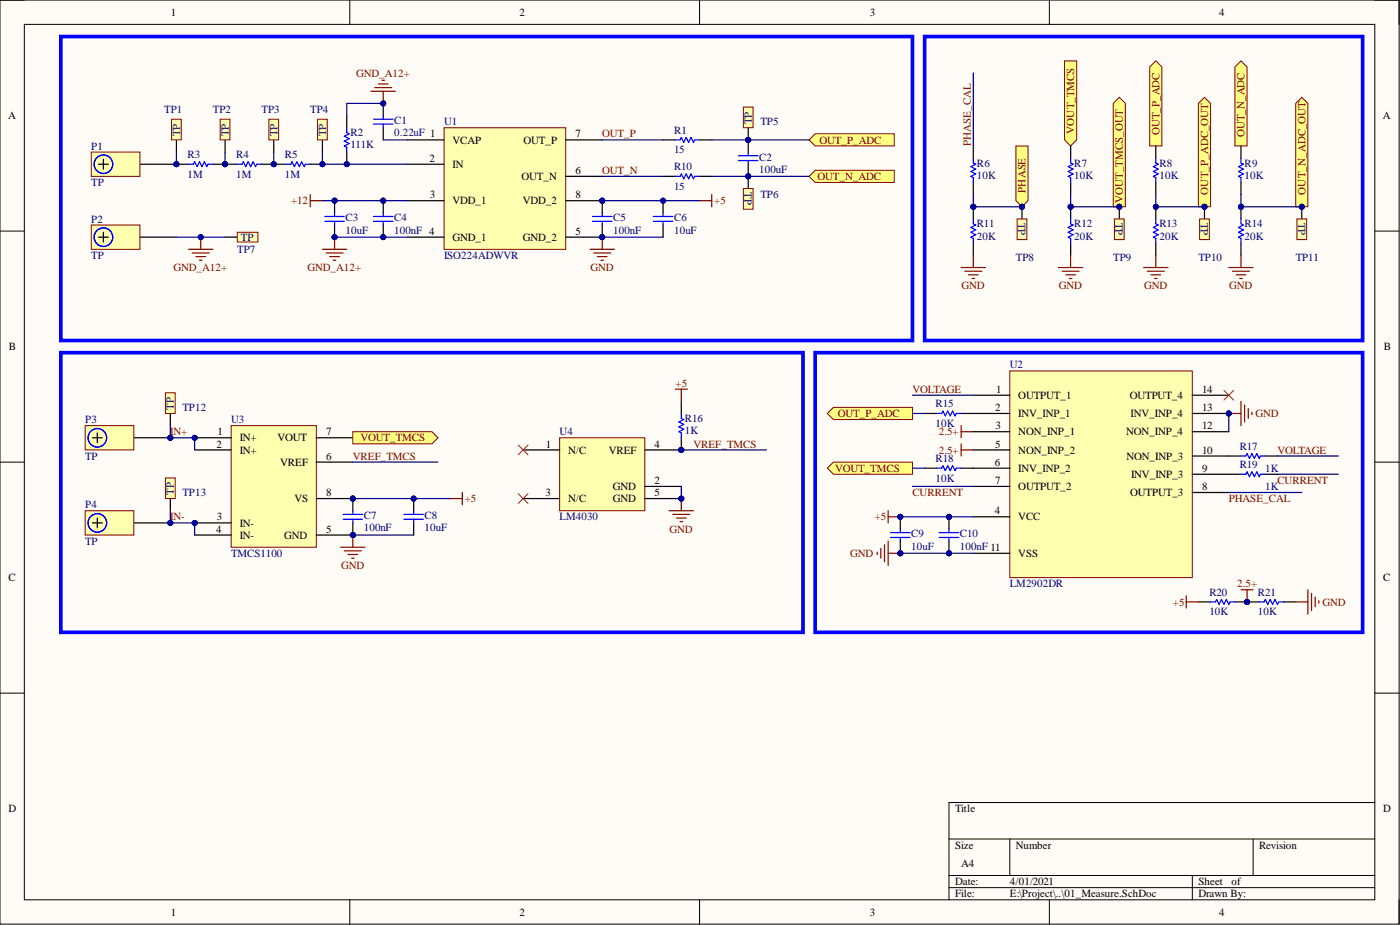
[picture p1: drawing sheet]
<svg xmlns="http://www.w3.org/2000/svg" width="292mm" height="193mm" viewBox="0 0 292 193" stroke-linecap="round" stroke-linejoin="round" font-family="sans-serif">
<defs><g id="words">
<g font-size="2.3">
<text x="35.6" y="3.3">1</text>
<text x="108.4" y="3.3">2</text>
<text x="181.5" y="3.3">3</text>
<text x="254.3" y="3.3">4</text>
<text x="1.7" y="24.9">A</text>
<text x="94.4" y="29.9">VCAP</text>
<text x="109.2" y="29.9">OUT_P</text>
<text x="120.1" y="28.7">7</text>
<text x="288.5" y="24.9">A</text>
<text x="89.6" y="33.7">2</text>
<text x="94.4" y="35">IN</text>
<text x="89.7" y="41.4">3</text>
<text x="108.8" y="37.6">OUT_N</text>
<text x="120.1" y="41.4">8</text>
<text x="120.1" y="36.3">6</text>
<text x="94.4" y="42.6">VDD_1</text>
<text x="109.1" y="42.6">VDD_2</text>
<text x="94.4" y="50.2">GND_1</text>
<text x="109.1" y="50.2">GND_2</text>
<text x="120.1" y="49">5</text>
<text x="1.9" y="73.1">B</text>
<text x="288.7" y="73.1">B</text>
<text x="207.8" y="81.9">1</text>
<text x="212.5" y="83.2">OUTPUT_1</text>
<text x="235.7" y="83.2">OUTPUT_4</text>
<text x="250.8" y="81.9">14</text>
<text x="207.6" y="85.7">2</text>
<text x="207.7" y="89.6">3</text>
<text x="212.5" y="87">INV_INP_1</text>
<text x="235.9" y="87">INV_INP_4</text>
<text x="250.8" y="85.7">13</text>
<text x="250.8" y="89.6">12</text>
<text x="45.2" y="93.4">2</text>
<text x="45.4" y="90.8">1</text>
<text x="50" y="92.1">IN+</text>
<text x="50" y="94.6">IN+</text>
<text x="57.9" y="92.1">VOUT</text>
<text x="68" y="95.9">6</text>
<text x="68" y="90.8">7</text>
<text x="113.9" y="93.4">1</text>
<text x="118.5" y="94.6">N/C</text>
<text x="127" y="94.6">VREF</text>
<text x="136.6" y="93.4">4</text>
<text x="207.6" y="93.4">5</text>
<text x="212.5" y="90.8">NON_INP_1</text>
<text x="212.5" y="94.6">NON_INP_2</text>
<text x="235" y="90.8">NON_INP_4</text>
<text x="235.1" y="95.9">NON_INP_3</text>
<text x="250.8" y="94.6">10</text>
<text x="58.5" y="97.2">VREF</text>
<text x="136.6" y="101">2</text>
<text x="207.6" y="97.2">6</text>
<text x="207.6" y="101">7</text>
<text x="212.5" y="98.4">INV_INP_2</text>
<text x="236" y="99.7">INV_INP_3</text>
<text x="250.8" y="98.4">9</text>
<text x="61.4" y="104.8">VS</text>
<text x="68" y="103.5">8</text>
<text x="113.8" y="103.5">3</text>
<text x="118.5" y="104.8">N/C</text>
<text x="127.9" y="102.2">GND</text>
<text x="127.9" y="104.8">GND</text>
<text x="136.6" y="103.5">5</text>
<text x="207.6" y="107.3">4</text>
<text x="212.5" y="102.2">OUTPUT_2</text>
<text x="235.8" y="103.5">OUTPUT_3</text>
<text x="250.8" y="102.2">8</text>
<text x="45.1" y="111.1">4</text>
<text x="45.3" y="108.6">3</text>
<text x="50" y="109.8">IN-</text>
<text x="50" y="112.4">IN-</text>
<text x="59.3" y="112.4">GND</text>
<text x="68" y="111.1">5</text>
<text x="212.5" y="108.6">VCC</text>
<text x="212.5" y="116.2">VSS</text>
<text x="1.8" y="121.3">C</text>
<text x="288.6" y="121.3">C</text>
<text x="1.8" y="169.5">D</text>
<text x="199.3" y="169.5">Title</text>
<text x="288.6" y="169.5">D</text>
<text x="199.3" y="177.1">Size</text>
<text x="212" y="177.1">Number</text>
<text x="262.7" y="177.1">Revision</text>
<text x="199.3" y="184.7">Date:</text>
<text x="200.5" y="180.9">A4</text>
<text x="210.7" y="184.7">4/01/2021</text>
<text x="250" y="184.7">Sheet</text>
<text x="257" y="184.7">of</text>
<text x="35.6" y="191">1</text>
<text x="108.4" y="191">2</text>
<text x="181.5" y="191">3</text>
<text x="199.3" y="187.2">File:</text>
<text x="210.7" y="187.2">E:\Project\..\01_Measure.SchDoc</text>
<text x="250" y="187.2">Drawn By:</text>
<text x="254.3" y="191">4</text>
</g>
<g font-size="2.3" fill="#800000">
<text x="74.3" y="16">GND_A12+</text>
<text x="125.7" y="28.7">OUT_P</text>
<text x="171" y="29.9">OUT_P_ADC</text>
<text x="224.1" y="27.9" transform="rotate(-90 224.1 27.9)">VOUT_TMCS</text>
<text x="241.9" y="28.3" transform="rotate(-90 241.9 28.3)">OUT_P_ADC</text>
<text x="259.7" y="28.7" transform="rotate(-90 259.7 28.7)">OUT_N_ADC</text>
<text x="202.6" y="30.5" transform="rotate(-90 202.6 30.5)">PHASE_CAL</text>
<text x="125.7" y="36.3">OUT_N</text>
<text x="170.6" y="37.6">OUT_N_ADC</text>
<text x="214" y="40.2" transform="rotate(-90 214 40.2)">PHASE</text>
<text x="252.1" y="40.6" transform="rotate(-90 252.1 40.6)">OUT_P_ADC_OUT</text>
<text x="272.4" y="40.6" transform="rotate(-90 272.4 40.6)">OUT_N_ADC_OUT</text>
<text x="60.8" y="42.6">+12</text>
<text x="149" y="42.6">+5</text>
<text x="234.3" y="42.4" transform="rotate(-90 234.3 42.4)">VOUT_TMCS_OUT</text>
<text x="36.2" y="56.6">GND_A12+</text>
<text x="64.1" y="56.6">GND_A12+</text>
<text x="123.2" y="56.6">GND</text>
<text x="200.6" y="60.4">GND</text>
<text x="220.9" y="60.4">GND</text>
<text x="238.7" y="60.4">GND</text>
<text x="256.5" y="60.4">GND</text>
<text x="141" y="80.7">+5</text>
<text x="190.4" y="81.9">VOLTAGE</text>
<text x="174.8" y="87">OUT_P_ADC</text>
<text x="262" y="87">GND</text>
<text x="35.5" y="90.8">IN+</text>
<text x="73.6" y="95.9">VREF_TMCS</text>
<text x="75.2" y="92.1">VOUT_TMCS</text>
<text x="144.7" y="93.4">VREF_TMCS</text>
<text x="195.9" y="90.8">2.5+</text>
<text x="195.9" y="94.6">2.5+</text>
<text x="266.5" y="94.6">VOLTAGE</text>
<text x="174.2" y="98.4">VOUT_TMCS</text>
<text x="266.5" y="101">CURRENT</text>
<text x="97" y="104.8">+5</text>
<text x="190.4" y="103.5">CURRENT</text>
<text x="256.4" y="104.8">PHASE_CAL</text>
<text x="35.5" y="108.6">IN-</text>
<text x="139.7" y="111.1">GND</text>
<text x="182.5" y="108.6">+5</text>
<text x="71.2" y="118.7">GND</text>
<text x="177.4" y="116.2">GND</text>
<text x="258.2" y="122.5">2.5+</text>
<text x="244.7" y="126.3">+5</text>
<text x="275.9" y="126.3">GND</text>
</g>
<g font-size="2.3" fill="#000080">
<text x="34.3" y="23.6">TP1</text>
<text x="44.4" y="23.6">TP2</text>
<text x="54.6" y="23.6">TP3</text>
<text x="64.7" y="23.6">TP4</text>
<text x="37.6" y="28.4" transform="rotate(-90 37.6 28.4)">TP</text>
<text x="47.7" y="28.4" transform="rotate(-90 47.7 28.4)">TP</text>
<text x="57.9" y="28.4" transform="rotate(-90 57.9 28.4)">TP</text>
<text x="68" y="28.4" transform="rotate(-90 68 28.4)">TP</text>
<text x="73.1" y="28.4">R2</text>
<text x="82.2" y="28.4">0.22uF 1</text>
<text x="82.2" y="25.9">C1</text>
<text x="92.7" y="26.1">U1</text>
<text x="140.6" y="27.9">R1</text>
<text x="156.9" y="25.9" transform="rotate(-90 156.9 25.9)">TP</text>
<text x="158.7" y="26.1">TP5</text>
<text x="19" y="31.2">P1</text>
<text x="39.1" y="33">R3</text>
<text x="49.2" y="33">R4</text>
<text x="59.4" y="33">R5</text>
<text x="73.1" y="31">111K</text>
<text x="140.6" y="32">15</text>
<text x="140.6" y="35.5">R10</text>
<text x="158.4" y="33.5">C2</text>
<text x="203.8" y="34.8">R6</text>
<text x="224.1" y="34.8">R7</text>
<text x="241.9" y="34.8">R8</text>
<text x="259.7" y="34.8">R9</text>
<text x="19" y="38.8">TP</text>
<text x="39.1" y="37">1M</text>
<text x="49.2" y="37">1M</text>
<text x="59.4" y="37">1M</text>
<text x="140.6" y="39.6">15</text>
<text x="155.4" y="40.1" transform="rotate(90 155.4 40.1)">TP</text>
<text x="158.4" y="36">100uF</text>
<text x="158.7" y="41.4">TP6</text>
<text x="203.8" y="37.3">10K</text>
<text x="224.1" y="37.3">10K</text>
<text x="241.9" y="37.3">10K</text>
<text x="259.7" y="37.3">10K</text>
<text x="19" y="46.4">P2</text>
<text x="72.1" y="46.2">C3</text>
<text x="82.2" y="46.2">C4</text>
<text x="127.9" y="46.2">C5</text>
<text x="140.6" y="46.2">C6</text>
<text x="203.8" y="47.4">R11</text>
<text x="212.5" y="46.4" transform="rotate(90 212.5 46.4)">TP</text>
<text x="224.1" y="47.4">R12</text>
<text x="232.8" y="46.4" transform="rotate(90 232.8 46.4)">TP</text>
<text x="241.9" y="47.4">R13</text>
<text x="250.5" y="46.4" transform="rotate(90 250.5 46.4)">TP</text>
<text x="259.7" y="47.4">R14</text>
<text x="270.8" y="46.4" transform="rotate(90 270.8 46.4)">TP</text>
<text x="49.5" y="52.8">TP7</text>
<text x="50.3" y="50.2">TP</text>
<text x="72.1" y="48.7">10uF</text>
<text x="82.2" y="48.7">100nF 4</text>
<text x="127.9" y="48.7">100nF</text>
<text x="140.6" y="48.7">10uF</text>
<text x="203.8" y="50">20K</text>
<text x="224.1" y="50">20K</text>
<text x="241.9" y="50">20K</text>
<text x="259.7" y="50">20K</text>
<text x="19" y="54">TP</text>
<text x="92.7" y="54">ISO224ADWVR</text>
<text x="212" y="54.5">TP8</text>
<text x="232.3" y="54.5">TP9</text>
<text x="250" y="54.5">TP10</text>
<text x="270.3" y="54.5">TP11</text>
<text x="210.7" y="76.9">U2</text>
<text x="17.8" y="88.3">P3</text>
<text x="36.3" y="85.5" transform="rotate(-90 36.3 85.5)">TP</text>
<text x="38.1" y="85.7">TP12</text>
<text x="48.2" y="88.3">U3</text>
<text x="142.9" y="88">R16</text>
<text x="195.2" y="89">10K</text>
<text x="195.2" y="85">R15</text>
<text x="17.8" y="95.9">TP</text>
<text x="116.8" y="90.8">U4</text>
<text x="142.9" y="90.6">1K</text>
<text x="258.7" y="93.9">R17</text>
<text x="195.2" y="100.5">10K</text>
<text x="195.2" y="96.4">R18</text>
<text x="258.7" y="97.7">R19</text>
<text x="264" y="98.4">1K</text>
<text x="17.8" y="106">P4</text>
<text x="36.3" y="103.2" transform="rotate(-90 36.3 103.2)">TP</text>
<text x="38.1" y="103.5">TP13</text>
<text x="264" y="102.2">1K</text>
<text x="17.8" y="113.6">TP</text>
<text x="75.9" y="110.9">100nF</text>
<text x="75.9" y="108.3">C7</text>
<text x="88.6" y="110.9">10uF</text>
<text x="88.6" y="108.3">C8</text>
<text x="116.8" y="108.6">LM4030</text>
<text x="190.1" y="112.1">C9</text>
<text x="200.3" y="112.1">C10</text>
<text x="48.2" y="116.2">TMCS1100</text>
<text x="190.1" y="114.7">10uF</text>
<text x="200.3" y="114.7">100nF 11</text>
<text x="210.7" y="122.5">LM2902DR</text>
<text x="252.3" y="124.3">R20</text>
<text x="262.5" y="124.3">R21</text>
<text x="252.3" y="128.4">10K</text>
<text x="262.5" y="128.4">10K</text>
</g>
</g></defs>
<path d="M0 0h291.9v192.8h-291.9z" fill-rule="evenodd" fill="#fffcf8"/>
<path d="M0 0h291.9v192.8h-291.9z" fill="none" stroke="#000" stroke-width=".21"/>
<path d="M5.1 5.1h281.7v182.6h-281.7z" fill-rule="evenodd" fill="#fffcf8"/>
<g fill="none" stroke="#000" stroke-width=".21">
<path d="M0 0h5.1M5.1 5.1h281.7v182.6h-281.7zM73 0v5.1M146 0v5.1M218.9 0v5.1M286.8 0h5.1v5.1M0 48.2h5.1M286.8 48.2h5.1M0 96.4h5.1M286.8 96.4h5.1M0 144.6h5.1M286.8 144.6h5.1"/>
<path d="M198 175h88.8M210.7 175v7.6M261.5 175v7.6M286.8 167.4h-88.8v20.3M73 187.7v5.1M146 187.7v5.1M198 182.6h88.8M198 185.2h88.8M218.9 187.7v5.1M248.8 182.6v5.1M291.9 187.7v5.1"/>
</g>
<circle cx="40.6" cy="91.3" r=".51" fill="#000080"/>
<circle cx="40.6" cy="91.3" r=".51" fill="none" stroke="#000080" stroke-width=".21"/>
<circle cx="40.6" cy="109.1" r=".51" fill="#000080"/>
<circle cx="40.6" cy="109.1" r=".51" fill="none" stroke="#000080" stroke-width=".21"/>
<circle cx="73.6" cy="111.6" r=".51" fill="#000080"/>
<circle cx="73.6" cy="111.6" r=".51" fill="none" stroke="#000080" stroke-width=".21"/>
<circle cx="73.6" cy="104" r=".51" fill="#000080"/>
<circle cx="73.6" cy="104" r=".51" fill="none" stroke="#000080" stroke-width=".21"/>
<path d="M48.2 88.8h17.8v25.4h-17.8z" fill-rule="evenodd" fill="#ffffb0"/>
<path d="M48.2 88.8h17.8v25.4h-17.8z" fill="none" stroke="#800000" stroke-width=".21"/>
<path d="M40.6 91.3h7.6" fill="none" stroke="#000" stroke-width=".25"/>
<circle cx="40.6" cy="91.3" r=".51" fill="#000080"/>
<circle cx="40.6" cy="91.3" r=".51" fill="none" stroke="#000080" stroke-width=".21"/>
<path d="M40.6 93.9h7.6M40.6 109.1h7.6" fill="none" stroke="#000" stroke-width=".25"/>
<circle cx="40.6" cy="109.1" r=".51" fill="#000080"/>
<circle cx="40.6" cy="109.1" r=".51" fill="none" stroke="#000080" stroke-width=".21"/>
<path d="M40.6 111.6h7.6M66 111.6h7.6" fill="none" stroke="#000" stroke-width=".25"/>
<circle cx="73.6" cy="111.6" r=".51" fill="#000080"/>
<circle cx="73.6" cy="111.6" r=".51" fill="none" stroke="#000080" stroke-width=".21"/>
<path d="M66 96.4h7.6M66 91.3h7.6M66 104h7.6" fill="none" stroke="#000" stroke-width=".25"/>
<circle cx="73.6" cy="104" r=".51" fill="#000080"/>
<circle cx="73.6" cy="104" r=".51" fill="none" stroke="#000080" stroke-width=".21"/>
<circle cx="73.6" cy="111.6" r=".51" fill="#000080"/>
<circle cx="73.6" cy="111.6" r=".51" fill="none" stroke="#000080" stroke-width=".21"/>
<circle cx="73.6" cy="104" r=".51" fill="#000080"/>
<circle cx="73.6" cy="104" r=".51" fill="none" stroke="#000080" stroke-width=".21"/>
<path d="M73.6 109.1v2.5" fill="none" stroke="#000" stroke-width=".25"/>
<circle cx="73.6" cy="111.6" r=".51" fill="#000080"/>
<circle cx="73.6" cy="111.6" r=".51" fill="none" stroke="#000080" stroke-width=".21"/>
<path d="M73.6 104v2.5" fill="none" stroke="#000" stroke-width=".25"/>
<circle cx="73.6" cy="104" r=".51" fill="#000080"/>
<circle cx="73.6" cy="104" r=".51" fill="none" stroke="#000080" stroke-width=".21"/>
<path d="M71.6 107.3h4M71.6 108.3h4M73.6 106.5v.8M73.6 108.3v.8" fill="none" stroke="#00f" stroke-width=".25"/>
<circle cx="86.3" cy="104" r=".51" fill="#000080"/>
<circle cx="86.3" cy="104" r=".51" fill="none" stroke="#000080" stroke-width=".21"/>
<path d="M86.3 104v2.5M86.3 109.1v2.5" fill="none" stroke="#000" stroke-width=".25"/>
<circle cx="86.3" cy="104" r=".51" fill="#000080"/>
<circle cx="86.3" cy="104" r=".51" fill="none" stroke="#000080" stroke-width=".21"/>
<path d="M84.3 107.3h4M84.3 108.3h4M86.3 106.5v.8M86.3 108.3v.8" fill="none" stroke="#00f" stroke-width=".25"/>
<path d="M71.1 114.2h5.1M71.8 114.9h3.6M72.6 115.7h2M73.4 116.4h.5M73.6 111.6v2.6" fill="none" stroke="#800000" stroke-width=".25"/>
<circle cx="73.6" cy="111.6" r=".51" fill="#000080"/>
<circle cx="73.6" cy="111.6" r=".51" fill="none" stroke="#000080" stroke-width=".21"/>
<path d="M73.6 90.1h16.5l1.3 1.2-1.3 1.3h-16.5z" fill-rule="evenodd" fill="#ffff80"/>
<path d="M73.6 90.1h16.5l1.3 1.2-1.3 1.3h-16.5z" fill="none" stroke="#800000" stroke-width=".21"/>
<path d="M93.9 104h2.6M96.5 102.7v2.6M139.6 106.5h5.1M140.4 107.3h3.5M141.1 108.1h2.1M141.9 108.8h.5M142.2 104v2.5" fill="none" stroke="#800000" stroke-width=".25"/>
<circle cx="142.2" cy="104" r=".51" fill="#000080"/>
<circle cx="142.2" cy="104" r=".51" fill="none" stroke="#000080" stroke-width=".21"/>
<circle cx="125.7" cy="49.5" r=".51" fill="#000080"/>
<circle cx="125.7" cy="49.5" r=".51" fill="none" stroke="#000080" stroke-width=".21"/>
<circle cx="125.7" cy="41.9" r=".51" fill="#000080"/>
<circle cx="125.7" cy="41.9" r=".51" fill="none" stroke="#000080" stroke-width=".21"/>
<path d="M92.7 26.6h25.3v25.4h-25.3z" fill-rule="evenodd" fill="#ffffb0"/>
<path d="M92.7 26.6h25.3v25.4h-25.3z" fill="none" stroke="#800000" stroke-width=".21"/>
<path d="M85 29.2h7.7M85 34.3h7.7M85 41.9h7.7M85 49.5h7.7M118 49.5h7.7" fill="none" stroke="#000" stroke-width=".25"/>
<circle cx="125.7" cy="49.5" r=".51" fill="#000080"/>
<circle cx="125.7" cy="49.5" r=".51" fill="none" stroke="#000080" stroke-width=".21"/>
<path d="M118 41.9h7.7" fill="none" stroke="#000" stroke-width=".25"/>
<circle cx="125.7" cy="41.9" r=".51" fill="#000080"/>
<circle cx="125.7" cy="41.9" r=".51" fill="none" stroke="#000080" stroke-width=".21"/>
<path d="M118 36.8h7.7M118 29.2h7.7" fill="none" stroke="#000" stroke-width=".25"/>
<path d="M146 41.9h2.5M148.5 40.6v2.5" fill="none" stroke="#800000" stroke-width=".25"/>
<circle cx="125.7" cy="49.5" r=".51" fill="#000080"/>
<circle cx="125.7" cy="49.5" r=".51" fill="none" stroke="#000080" stroke-width=".21"/>
<circle cx="125.7" cy="41.9" r=".51" fill="#000080"/>
<circle cx="125.7" cy="41.9" r=".51" fill="none" stroke="#000080" stroke-width=".21"/>
<path d="M125.7 46.9v2.6" fill="none" stroke="#000" stroke-width=".25"/>
<circle cx="125.7" cy="49.5" r=".51" fill="#000080"/>
<circle cx="125.7" cy="49.5" r=".51" fill="none" stroke="#000080" stroke-width=".21"/>
<path d="M125.7 41.9v2.5" fill="none" stroke="#000" stroke-width=".25"/>
<circle cx="125.7" cy="41.9" r=".51" fill="#000080"/>
<circle cx="125.7" cy="41.9" r=".51" fill="none" stroke="#000080" stroke-width=".21"/>
<path d="M123.6 45.2h4.1M123.6 46.2h4.1M125.7 44.4v.8M125.7 46.2v.7" fill="none" stroke="#00f" stroke-width=".25"/>
<circle cx="138.3" cy="41.9" r=".51" fill="#000080"/>
<circle cx="138.3" cy="41.9" r=".51" fill="none" stroke="#000080" stroke-width=".21"/>
<path d="M138.3 41.9v2.5M138.3 46.9v2.6" fill="none" stroke="#000" stroke-width=".25"/>
<circle cx="138.3" cy="41.9" r=".51" fill="#000080"/>
<circle cx="138.3" cy="41.9" r=".51" fill="none" stroke="#000080" stroke-width=".21"/>
<path d="M136.3 45.2h4.1M136.3 46.2h4.1M138.3 44.4v.8M138.3 46.2v.7" fill="none" stroke="#00f" stroke-width=".25"/>
<path d="M123.1 52h5.1M123.9 52.8h3.5M124.6 53.5h2.1M125.4 54.3h.5M125.7 49.5v2.5" fill="none" stroke="#800000" stroke-width=".25"/>
<circle cx="125.7" cy="49.5" r=".51" fill="#000080"/>
<circle cx="125.7" cy="49.5" r=".51" fill="none" stroke="#000080" stroke-width=".21"/>
<path d="M64.7 40.6v2.5M64.7 41.9h2.6" fill="none" stroke="#800000" stroke-width=".25"/>
<circle cx="80" cy="49.5" r=".51" fill="#000080"/>
<circle cx="80" cy="49.5" r=".51" fill="none" stroke="#000080" stroke-width=".21"/>
<circle cx="80" cy="41.9" r=".51" fill="#000080"/>
<circle cx="80" cy="41.9" r=".51" fill="none" stroke="#000080" stroke-width=".21"/>
<path d="M80 46.9v2.6" fill="none" stroke="#000" stroke-width=".25"/>
<circle cx="80" cy="49.5" r=".51" fill="#000080"/>
<circle cx="80" cy="49.5" r=".51" fill="none" stroke="#000080" stroke-width=".21"/>
<path d="M80 41.9v2.5" fill="none" stroke="#000" stroke-width=".25"/>
<circle cx="80" cy="41.9" r=".51" fill="#000080"/>
<circle cx="80" cy="41.9" r=".51" fill="none" stroke="#000080" stroke-width=".21"/>
<path d="M77.9 45.2h4.1M77.9 46.2h4.1M80 44.4v.8M80 46.2v.7" fill="none" stroke="#00f" stroke-width=".25"/>
<circle cx="69.8" cy="49.5" r=".51" fill="#000080"/>
<circle cx="69.8" cy="49.5" r=".51" fill="none" stroke="#000080" stroke-width=".21"/>
<circle cx="69.8" cy="41.9" r=".51" fill="#000080"/>
<circle cx="69.8" cy="41.9" r=".51" fill="none" stroke="#000080" stroke-width=".21"/>
<path d="M69.8 46.9v2.6" fill="none" stroke="#000" stroke-width=".25"/>
<circle cx="69.8" cy="49.5" r=".51" fill="#000080"/>
<circle cx="69.8" cy="49.5" r=".51" fill="none" stroke="#000080" stroke-width=".21"/>
<path d="M69.8 41.9v2.5" fill="none" stroke="#000" stroke-width=".25"/>
<circle cx="69.8" cy="41.9" r=".51" fill="#000080"/>
<circle cx="69.8" cy="41.9" r=".51" fill="none" stroke="#000080" stroke-width=".21"/>
<path d="M67.8 45.2h4M67.8 46.2h4M69.8 44.4v.8M69.8 46.2v.7" fill="none" stroke="#00f" stroke-width=".25"/>
<circle cx="35.5" cy="91.3" r=".51" fill="#000080"/>
<circle cx="35.5" cy="91.3" r=".51" fill="none" stroke="#000080" stroke-width=".21"/>
<circle cx="35.5" cy="109.1" r=".51" fill="#000080"/>
<circle cx="35.5" cy="109.1" r=".51" fill="none" stroke="#000080" stroke-width=".21"/>
<circle cx="80" cy="21.6" r=".51" fill="#000080"/>
<circle cx="80" cy="21.6" r=".51" fill="none" stroke="#000080" stroke-width=".21"/>
<path d="M80 21.6v2.5M80 26.6v2.6" fill="none" stroke="#000" stroke-width=".25"/>
<circle cx="80" cy="21.6" r=".51" fill="#000080"/>
<circle cx="80" cy="21.6" r=".51" fill="none" stroke="#000080" stroke-width=".21"/>
<path d="M77.9 24.9h4.1M77.9 25.9h4.1M80 24.1v.8M80 25.9v.7" fill="none" stroke="#00f" stroke-width=".25"/>
<path d="M77.4 19h5.1M78.2 18.3h3.5M78.9 17.5h2.1M79.7 16.8h.5M80 19v2.6" fill="none" stroke="#800000" stroke-width=".25"/>
<circle cx="80" cy="21.6" r=".51" fill="#000080"/>
<circle cx="80" cy="21.6" r=".51" fill="none" stroke="#000080" stroke-width=".21"/>
<circle cx="67.3" cy="34.3" r=".51" fill="#000080"/>
<circle cx="67.3" cy="34.3" r=".51" fill="none" stroke="#000080" stroke-width=".21"/>
<circle cx="57.1" cy="34.3" r=".51" fill="#000080"/>
<circle cx="57.1" cy="34.3" r=".51" fill="none" stroke="#000080" stroke-width=".21"/>
<path d="M64.7 34.3h2.6" fill="none" stroke="#000" stroke-width=".25"/>
<circle cx="67.3" cy="34.3" r=".51" fill="#000080"/>
<circle cx="67.3" cy="34.3" r=".51" fill="none" stroke="#000080" stroke-width=".21"/>
<path d="M57.1 34.3h2.6" fill="none" stroke="#000" stroke-width=".25"/>
<circle cx="57.1" cy="34.3" r=".51" fill="#000080"/>
<circle cx="57.1" cy="34.3" r=".51" fill="none" stroke="#000080" stroke-width=".21"/>
<path d="M59.7 34.3h1l.2-.6 .5 1.1 .5-1.1 .5 1.1 .6-1.1 .5 1.1 .2-.5h1" fill="none" stroke="#00f" stroke-width=".25"/>
<circle cx="57.1" cy="34.3" r=".51" fill="#000080"/>
<circle cx="57.1" cy="34.3" r=".51" fill="none" stroke="#000080" stroke-width=".21"/>
<circle cx="47" cy="34.3" r=".51" fill="#000080"/>
<circle cx="47" cy="34.3" r=".51" fill="none" stroke="#000080" stroke-width=".21"/>
<path d="M54.6 34.3h2.5" fill="none" stroke="#000" stroke-width=".25"/>
<circle cx="57.1" cy="34.3" r=".51" fill="#000080"/>
<circle cx="57.1" cy="34.3" r=".51" fill="none" stroke="#000080" stroke-width=".21"/>
<path d="M47 34.3h2.5" fill="none" stroke="#000" stroke-width=".25"/>
<circle cx="47" cy="34.3" r=".51" fill="#000080"/>
<circle cx="47" cy="34.3" r=".51" fill="none" stroke="#000080" stroke-width=".21"/>
<path d="M49.5 34.3h1l.3-.6 .5 1.1 .5-1.1 .5 1.1 .5-1.1 .5 1.1 .3-.5h1" fill="none" stroke="#00f" stroke-width=".25"/>
<circle cx="47" cy="34.3" r=".51" fill="#000080"/>
<circle cx="47" cy="34.3" r=".51" fill="none" stroke="#000080" stroke-width=".21"/>
<circle cx="36.8" cy="34.3" r=".51" fill="#000080"/>
<circle cx="36.8" cy="34.3" r=".51" fill="none" stroke="#000080" stroke-width=".21"/>
<path d="M44.4 34.3h2.6" fill="none" stroke="#000" stroke-width=".25"/>
<circle cx="47" cy="34.3" r=".51" fill="#000080"/>
<circle cx="47" cy="34.3" r=".51" fill="none" stroke="#000080" stroke-width=".21"/>
<path d="M36.8 34.3h2.5" fill="none" stroke="#000" stroke-width=".25"/>
<circle cx="36.8" cy="34.3" r=".51" fill="#000080"/>
<circle cx="36.8" cy="34.3" r=".51" fill="none" stroke="#000080" stroke-width=".21"/>
<path d="M39.3 34.3h1.1l.2-.6 .5 1.1 .5-1.1 .5 1.1 .5-1.1 .6 1.1 .2-.5h1" fill="none" stroke="#00f" stroke-width=".25"/>
<circle cx="72.3" cy="34.3" r=".51" fill="#000080"/>
<circle cx="72.3" cy="34.3" r=".51" fill="none" stroke="#000080" stroke-width=".21"/>
<path d="M72.3 24.1v2.5M72.3 31.7v2.6" fill="none" stroke="#000" stroke-width=".25"/>
<circle cx="72.3" cy="34.3" r=".51" fill="#000080"/>
<circle cx="72.3" cy="34.3" r=".51" fill="none" stroke="#000080" stroke-width=".21"/>
<path d="M72.3 26.6v1.1l.6 .2-1.1 .5 1.1 .5-1.1 .5 1.1 .5-1.1 .6 .5 .2v1" fill="none" stroke="#00f" stroke-width=".25"/>
<path d="M67.3 52h5M68 52.8h3.6M68.8 53.5h2M69.6 54.3h.5M69.8 49.5v2.5" fill="none" stroke="#800000" stroke-width=".25"/>
<circle cx="69.8" cy="49.5" r=".51" fill="#000080"/>
<circle cx="69.8" cy="49.5" r=".51" fill="none" stroke="#000080" stroke-width=".21"/>
<circle cx="142.2" cy="93.9" r=".51" fill="#000080"/>
<circle cx="142.2" cy="93.9" r=".51" fill="none" stroke="#000080" stroke-width=".21"/>
<circle cx="142.2" cy="104" r=".51" fill="#000080"/>
<circle cx="142.2" cy="104" r=".51" fill="none" stroke="#000080" stroke-width=".21"/>
<path d="M116.8 91.3h17.7v15.2h-17.7z" fill-rule="evenodd" fill="#ffffb0"/>
<path d="M116.8 91.3h17.7v15.2h-17.7z" fill="none" stroke="#800000" stroke-width=".21"/>
<path d="M109.2 93.9h7.6M134.5 93.9h7.7M109.2 104h7.6M134.5 101.5h7.7" fill="none" stroke="#000" stroke-width=".25"/>
<circle cx="142.2" cy="93.9" r=".51" fill="#000080"/>
<circle cx="142.2" cy="93.9" r=".51" fill="none" stroke="#000080" stroke-width=".21"/>
<path d="M134.5 104h7.7" fill="none" stroke="#000" stroke-width=".25"/>
<circle cx="142.2" cy="104" r=".51" fill="#000080"/>
<circle cx="142.2" cy="104" r=".51" fill="none" stroke="#000080" stroke-width=".21"/>
<path d="M108.1 92.8l2.1 2.1M110.2 92.8l-2.1 2.1M108.1 103l2.1 2M110.2 103l-2.1 2" fill="none" stroke="#f00" stroke-width=".21"/>
<circle cx="142.2" cy="93.9" r=".51" fill="#000080"/>
<circle cx="142.2" cy="93.9" r=".51" fill="none" stroke="#000080" stroke-width=".21"/>
<path d="M142.2 83.7v2.6M142.2 91.3v2.6" fill="none" stroke="#000" stroke-width=".25"/>
<circle cx="142.2" cy="93.9" r=".51" fill="#000080"/>
<circle cx="142.2" cy="93.9" r=".51" fill="none" stroke="#000080" stroke-width=".21"/>
<path d="M142.2 86.3v1l.5 .2-1.1 .5 1.1 .5-1.1 .5 1.1 .6-1.1 .5 .6 .2v1" fill="none" stroke="#00f" stroke-width=".25"/>
<path d="M140.9 81.2h2.5M142.2 81.2v2.5" fill="none" stroke="#800000" stroke-width=".25"/>
<circle cx="35.5" cy="91.3" r=".51" fill="#000080"/>
<circle cx="35.5" cy="91.3" r=".51" fill="none" stroke="#000080" stroke-width=".21"/>
<path d="M27.9 91.3h7.6" fill="none" stroke="#000" stroke-width=".25"/>
<circle cx="35.5" cy="91.3" r=".51" fill="#000080"/>
<circle cx="35.5" cy="91.3" r=".51" fill="none" stroke="#000080" stroke-width=".21"/>
<path d="M17.8 88.8h10.1v5.1h-10.1z" fill-rule="evenodd" fill="#ffffb0"/>
<path d="M17.8 88.8h10.1v5.1h-10.1z" fill="none" stroke="#800000" stroke-width=".21"/>
<circle cx="20.3" cy="91.3" r="1.94" fill="none" stroke="#00f" stroke-width=".25"/>
<path d="M19.3 91.3h2M20.3 90.3v2" fill="none" stroke="#000" stroke-width=".25"/>
<circle cx="35.5" cy="109.1" r=".51" fill="#000080"/>
<circle cx="35.5" cy="109.1" r=".51" fill="none" stroke="#000080" stroke-width=".21"/>
<path d="M27.9 109.1h7.6" fill="none" stroke="#000" stroke-width=".25"/>
<circle cx="35.5" cy="109.1" r=".51" fill="#000080"/>
<circle cx="35.5" cy="109.1" r=".51" fill="none" stroke="#000080" stroke-width=".21"/>
<path d="M17.8 106.5h10.1v5.1h-10.1z" fill-rule="evenodd" fill="#ffffb0"/>
<path d="M17.8 106.5h10.1v5.1h-10.1z" fill="none" stroke="#800000" stroke-width=".21"/>
<circle cx="20.3" cy="109.1" r="1.94" fill="none" stroke="#00f" stroke-width=".25"/>
<path d="M35.5 86.3v2.5M19.3 109.1h2M20.3 108.1v2" fill="none" stroke="#000" stroke-width=".25"/>
<path d="M34.5 81.9h2.1v4.4h-2.1z" fill-rule="evenodd" fill="#ffffb0"/>
<path d="M34.5 81.9h2.1v4.4h-2.1z" fill="none" stroke="#800000" stroke-width=".21"/>
<path d="M35.5 104v2.5" fill="none" stroke="#000" stroke-width=".25"/>
<path d="M34.5 99.7h2.1v4.3h-2.1z" fill-rule="evenodd" fill="#ffffb0"/>
<path d="M34.5 99.7h2.1v4.3h-2.1z" fill="none" stroke="#800000" stroke-width=".21"/>
<circle cx="36.8" cy="34.3" r=".51" fill="#000080"/>
<circle cx="36.8" cy="34.3" r=".51" fill="none" stroke="#000080" stroke-width=".21"/>
<path d="M29.2 34.3h7.6" fill="none" stroke="#000" stroke-width=".25"/>
<circle cx="36.8" cy="34.3" r=".51" fill="#000080"/>
<circle cx="36.8" cy="34.3" r=".51" fill="none" stroke="#000080" stroke-width=".21"/>
<path d="M19 31.7h10.2v5.1h-10.2z" fill-rule="evenodd" fill="#ffffb0"/>
<path d="M19 31.7h10.2v5.1h-10.2z" fill="none" stroke="#800000" stroke-width=".21"/>
<circle cx="21.6" cy="34.3" r="1.94" fill="none" stroke="#00f" stroke-width=".25"/>
<path d="M20.6 34.3h2M21.6 33.2v2.1M36.8 29.2v2.5" fill="none" stroke="#000" stroke-width=".25"/>
<path d="M35.8 24.9h2v4.3h-2z" fill-rule="evenodd" fill="#ffffb0"/>
<path d="M35.8 24.9h2v4.3h-2z" fill="none" stroke="#800000" stroke-width=".21"/>
<path d="M138.3 29.2h2.6M138.3 36.8h2.6M146 29.2h2.5M146 36.8h2.5" fill="none" stroke="#000" stroke-width=".25"/>
<path d="M140.9 29.2h1l.3-.5 .5 1 .5-1 .5 1 .5-1 .5 1 .2-.5h1.1M140.9 36.8h1l.3-.5 .5 1 .5-1 .5 1 .5-1 .5 1 .2-.5h1.1" fill="none" stroke="#00f" stroke-width=".25"/>
<circle cx="156.1" cy="36.8" r=".51" fill="#000080"/>
<circle cx="156.1" cy="36.8" r=".51" fill="none" stroke="#000080" stroke-width=".21"/>
<circle cx="156.1" cy="29.2" r=".51" fill="#000080"/>
<circle cx="156.1" cy="29.2" r=".51" fill="none" stroke="#000080" stroke-width=".21"/>
<path d="M156.1 34.3v2.5" fill="none" stroke="#000" stroke-width=".25"/>
<circle cx="156.1" cy="36.8" r=".51" fill="#000080"/>
<circle cx="156.1" cy="36.8" r=".51" fill="none" stroke="#000080" stroke-width=".21"/>
<path d="M156.1 29.2v2.5" fill="none" stroke="#000" stroke-width=".25"/>
<circle cx="156.1" cy="29.2" r=".51" fill="#000080"/>
<circle cx="156.1" cy="29.2" r=".51" fill="none" stroke="#000080" stroke-width=".21"/>
<path d="M154.1 32.5h4M154.1 33.5h4M156.1 31.7v.8M156.1 33.5v.8" fill="none" stroke="#00f" stroke-width=".25"/>
<path d="M168.8 29.2l1.3-1.3h16.5v2.6h-16.5z" fill-rule="evenodd" fill="#ffff80"/>
<path d="M168.8 29.2l1.3-1.3h16.5v2.6h-16.5z" fill="none" stroke="#800000" stroke-width=".21"/>
<path d="M168.8 36.8l1.3-1.3h16.5v2.6h-16.5z" fill-rule="evenodd" fill="#ffff80"/>
<path d="M168.8 36.8l1.3-1.3h16.5v2.6h-16.5z" fill="none" stroke="#800000" stroke-width=".21"/>
<circle cx="156.1" cy="29.2" r=".51" fill="#000080"/>
<circle cx="156.1" cy="29.2" r=".51" fill="none" stroke="#000080" stroke-width=".21"/>
<path d="M156.1 26.6v2.6" fill="none" stroke="#000" stroke-width=".25"/>
<circle cx="156.1" cy="29.2" r=".51" fill="#000080"/>
<circle cx="156.1" cy="29.2" r=".51" fill="none" stroke="#000080" stroke-width=".21"/>
<path d="M155.1 22.3h2v4.3h-2z" fill-rule="evenodd" fill="#ffffb0"/>
<path d="M155.1 22.3h2v4.3h-2z" fill="none" stroke="#800000" stroke-width=".21"/>
<circle cx="156.1" cy="36.8" r=".51" fill="#000080"/>
<circle cx="156.1" cy="36.8" r=".51" fill="none" stroke="#000080" stroke-width=".21"/>
<path d="M156.1 36.8v2.5" fill="none" stroke="#000" stroke-width=".25"/>
<circle cx="156.1" cy="36.8" r=".51" fill="#000080"/>
<circle cx="156.1" cy="36.8" r=".51" fill="none" stroke="#000080" stroke-width=".21"/>
<path d="M155.1 39.3h2v4.3h-2z" fill-rule="evenodd" fill="#ffffb0"/>
<path d="M155.1 39.3h2v4.3h-2z" fill="none" stroke="#800000" stroke-width=".21"/>
<path d="M47 29.2v2.5" fill="none" stroke="#000" stroke-width=".25"/>
<path d="M45.9 24.9h2.1v4.3h-2.1z" fill-rule="evenodd" fill="#ffffb0"/>
<path d="M45.9 24.9h2.1v4.3h-2.1z" fill="none" stroke="#800000" stroke-width=".21"/>
<path d="M57.1 29.2v2.5" fill="none" stroke="#000" stroke-width=".25"/>
<path d="M56.1 24.9h2v4.3h-2z" fill-rule="evenodd" fill="#ffffb0"/>
<path d="M56.1 24.9h2v4.3h-2z" fill="none" stroke="#800000" stroke-width=".21"/>
<path d="M67.3 29.2v2.5" fill="none" stroke="#000" stroke-width=".25"/>
<path d="M66.3 24.9h2v4.3h-2z" fill-rule="evenodd" fill="#ffffb0"/>
<path d="M66.3 24.9h2v4.3h-2z" fill="none" stroke="#800000" stroke-width=".21"/>
<path d="M12.7 7.6h177.7v63.4h-177.7zM12.7 73.6h154.8v58.3h-154.8z" fill="none" stroke="#00f" stroke-width=".76"/>
<path d="M222.1 12.7h2.6v16.5l-1.3 1.3-1.3-1.3z" fill-rule="evenodd" fill="#ffff80"/>
<path d="M222.1 12.7h2.6v16.5l-1.3 1.3-1.3-1.3z" fill="none" stroke="#800000" stroke-width=".21"/>
<path d="M239.9 14l1.2-1.3 1.3 1.3v16.5h-2.5z" fill-rule="evenodd" fill="#ffff80"/>
<path d="M239.9 14l1.2-1.3 1.3 1.3v16.5h-2.5z" fill="none" stroke="#800000" stroke-width=".21"/>
<path d="M257.6 14l1.3-1.3 1.3 1.3v16.5h-2.6z" fill-rule="evenodd" fill="#ffff80"/>
<path d="M257.6 14l1.3-1.3 1.3 1.3v16.5h-2.6z" fill="none" stroke="#800000" stroke-width=".21"/>
<path d="M223.4 30.5v2.5M223.4 38.1v2.5" fill="none" stroke="#000" stroke-width=".25"/>
<path d="M223.4 33v1l.5 .3-1 .5 1 .5-1 .5 1 .5-1 .5 .5 .2v1.1" fill="none" stroke="#00f" stroke-width=".25"/>
<circle cx="223.4" cy="43.1" r=".51" fill="#000080"/>
<circle cx="223.4" cy="43.1" r=".51" fill="none" stroke="#000080" stroke-width=".21"/>
<path d="M223.4 43.1v2.6" fill="none" stroke="#000" stroke-width=".25"/>
<circle cx="223.4" cy="43.1" r=".51" fill="#000080"/>
<circle cx="223.4" cy="43.1" r=".51" fill="none" stroke="#000080" stroke-width=".21"/>
<path d="M241.1 30.5v2.5M241.1 38.1v2.5M223.4 50.7v2.6" fill="none" stroke="#000" stroke-width=".25"/>
<path d="M241.1 33v1l.6 .3-1.1 .5 1.1 .5-1.1 .5 1.1 .5-1.1 .5 .5 .2v1.1M223.4 45.7v1l.5 .2-1 .5 1 .6-1 .5 1 .5-1 .5 .5 .2v1" fill="none" stroke="#00f" stroke-width=".25"/>
<circle cx="241.2" cy="43.1" r=".51" fill="#000080"/>
<circle cx="241.2" cy="43.1" r=".51" fill="none" stroke="#000080" stroke-width=".21"/>
<path d="M241.1 43.1v2.6" fill="none" stroke="#000" stroke-width=".25"/>
<circle cx="241.2" cy="43.1" r=".51" fill="#000080"/>
<circle cx="241.2" cy="43.1" r=".51" fill="none" stroke="#000080" stroke-width=".21"/>
<path d="M258.9 30.5v2.5M258.9 38.1v2.5M241.1 50.7v2.6" fill="none" stroke="#000" stroke-width=".25"/>
<path d="M258.9 33v1l.5 .3-1 .5 1 .5-1 .5 1 .5-1 .5 .5 .2v1.1M241.1 45.7v1l.6 .2-1.1 .5 1.1 .6-1.1 .5 1.1 .5-1.1 .5 .5 .2v1" fill="none" stroke="#00f" stroke-width=".25"/>
<circle cx="258.9" cy="43.1" r=".51" fill="#000080"/>
<circle cx="258.9" cy="43.1" r=".51" fill="none" stroke="#000080" stroke-width=".21"/>
<path d="M258.9 43.1v2.6" fill="none" stroke="#000" stroke-width=".25"/>
<circle cx="258.9" cy="43.1" r=".51" fill="#000080"/>
<circle cx="258.9" cy="43.1" r=".51" fill="none" stroke="#000080" stroke-width=".21"/>
<path d="M258.9 50.7v2.6" fill="none" stroke="#000" stroke-width=".25"/>
<path d="M258.9 45.7v1l.5 .2-1 .5 1 .6-1 .5 1 .5-1 .5 .5 .2v1" fill="none" stroke="#00f" stroke-width=".25"/>
<g fill="none" stroke="#800000" stroke-width=".25">
<path d="M220.8 55.8h5.1M221.6 56.6h3.6M222.4 57.3h2M223.1 58.1h.5M223.4 53.3v2.5M238.6 55.8h5.1M239.4 56.6h3.5M240.1 57.3h2.1M240.9 58.1h.5M241.1 53.3v2.5M256.4 55.8h5.1M257.1 56.6h3.6"/>
<path d="M257.9 57.3h2M258.7 58.1h.5M258.9 53.3v2.5"/>
</g>
<path d="M232.3 21.6l1.2-1.3 1.3 1.3v21.5h-2.5z" fill-rule="evenodd" fill="#ffff80"/>
<path d="M232.3 21.6l1.2-1.3 1.3 1.3v21.5h-2.5z" fill="none" stroke="#800000" stroke-width=".21"/>
<circle cx="233.5" cy="43.1" r=".51" fill="#000080"/>
<circle cx="233.5" cy="43.1" r=".51" fill="none" stroke="#000080" stroke-width=".21"/>
<path d="M250 21.6l1.3-1.3 1.3 1.3v21.5h-2.6z" fill-rule="evenodd" fill="#ffff80"/>
<path d="M250 21.6l1.3-1.3 1.3 1.3v21.5h-2.6z" fill="none" stroke="#800000" stroke-width=".21"/>
<circle cx="251.3" cy="43.1" r=".51" fill="#000080"/>
<circle cx="251.3" cy="43.1" r=".51" fill="none" stroke="#000080" stroke-width=".21"/>
<path d="M270.3 21.6l1.3-1.3 1.3 1.3v21.5h-2.6z" fill-rule="evenodd" fill="#ffff80"/>
<path d="M270.3 21.6l1.3-1.3 1.3 1.3v21.5h-2.6z" fill="none" stroke="#800000" stroke-width=".21"/>
<circle cx="271.6" cy="43.1" r=".51" fill="#000080"/>
<circle cx="271.6" cy="43.1" r=".51" fill="none" stroke="#000080" stroke-width=".21"/>
<path d="M192.9 7.6h91.4v63.4h-91.4z" fill="none" stroke="#00f" stroke-width=".76"/>
<path d="M29.2 49.5h7.6" fill="none" stroke="#000" stroke-width=".25"/>
<path d="M19 46.9h10.2v5.1h-10.2z" fill-rule="evenodd" fill="#ffffb0"/>
<path d="M19 46.9h10.2v5.1h-10.2z" fill="none" stroke="#800000" stroke-width=".21"/>
<circle cx="21.6" cy="49.5" r="1.94" fill="none" stroke="#00f" stroke-width=".25"/>
<path d="M20.6 49.5h2M21.6 48.5v2" fill="none" stroke="#000" stroke-width=".25"/>
<path d="M39.3 52h5.1M40.1 52.8h3.6M40.9 53.5h2M41.6 54.3h.5M41.9 49.5v2.5" fill="none" stroke="#800000" stroke-width=".25"/>
<circle cx="41.9" cy="49.5" r=".51" fill="#000080"/>
<circle cx="41.9" cy="49.5" r=".51" fill="none" stroke="#000080" stroke-width=".21"/>
<path d="M47 49.5h2.5" fill="none" stroke="#000" stroke-width=".25"/>
<path d="M49.5 48.5h4.3v2h-4.3z" fill-rule="evenodd" fill="#ffffb0"/>
<path d="M49.5 48.5h4.3v2h-4.3z" fill="none" stroke="#800000" stroke-width=".21"/>
<path d="M172.6 86.3l1.3-1.3h16.5v2.5h-16.5z" fill-rule="evenodd" fill="#ffff80"/>
<path d="M172.6 86.3l1.3-1.3h16.5v2.5h-16.5z" fill="none" stroke="#800000" stroke-width=".21"/>
<path d="M172.6 97.7l1.3-1.3h16.5v2.5h-16.5z" fill-rule="evenodd" fill="#ffff80"/>
<path d="M172.6 97.7l1.3-1.3h16.5v2.5h-16.5z" fill="none" stroke="#800000" stroke-width=".21"/>
<path d="M200.5 88.8v2.5M200.5 92.6v2.5M200.5 90.1h2.6M200.5 93.9h2.6" fill="none" stroke="#800000" stroke-width=".25"/>
<path d="M192.9 86.3h2.6M192.9 97.7h2.6M200.5 86.3h2.6M200.5 97.7h2.6" fill="none" stroke="#000" stroke-width=".25"/>
<path d="M195.5 86.3h1l.2-.6 .5 1.1 .5-1.1 .6 1.1 .5-1.1 .5 1.1 .2-.5h1M195.5 97.7h1l.2-.5 .5 1 .5-1 .6 1 .5-1 .5 1 .2-.5h1" fill="none" stroke="#00f" stroke-width=".25"/>
<circle cx="256.4" cy="86.3" r=".51" fill="#000080"/>
<circle cx="256.4" cy="86.3" r=".51" fill="none" stroke="#000080" stroke-width=".21"/>
<path d="M210.7 77.4h38.1v43.1h-38.1z" fill-rule="evenodd" fill="#ffffb0"/>
<path d="M210.7 77.4h38.1v43.1h-38.1z" fill="none" stroke="#800000" stroke-width=".21"/>
<g fill="none" stroke="#000" stroke-width=".25">
<path d="M203.1 82.5h7.6M203.1 86.3h7.6M203.1 90.1h7.6M203.1 97.7h7.6M203.1 93.9h7.6M248.8 82.5h7.6M248.8 86.3h7.6M248.8 98.9h7.6M248.8 95.1h7.6M203.1 107.8h7.6M203.1 101.5h7.6M203.1 115.4h7.6"/>
<path d="M248.8 102.7h7.6"/>
</g>
<circle cx="256.4" cy="86.3" r=".51" fill="#000080"/>
<circle cx="256.4" cy="86.3" r=".51" fill="none" stroke="#000080" stroke-width=".21"/>
<path d="M248.8 90.1h7.6M256.4 98.9h2.5M256.4 95.1h2.5M264 98.9h2.5M264 95.1h2.5" fill="none" stroke="#000" stroke-width=".25"/>
<path d="M258.9 98.9h1l.3-.5 .5 1 .5-1 .5 1 .5-1 .5 1 .3-.5h1M258.9 95.1h1l.3-.5 .5 1 .5-1 .5 1 .5-1 .5 1 .3-.5h1" fill="none" stroke="#00f" stroke-width=".25"/>
<path d="M185.3 106.5v2.6M185.3 107.8h2.5" fill="none" stroke="#800000" stroke-width=".25"/>
<circle cx="187.8" cy="107.8" r=".51" fill="#000080"/>
<circle cx="187.8" cy="107.8" r=".51" fill="none" stroke="#000080" stroke-width=".21"/>
<circle cx="198" cy="107.8" r=".51" fill="#000080"/>
<circle cx="198" cy="107.8" r=".51" fill="none" stroke="#000080" stroke-width=".21"/>
<circle cx="198" cy="115.4" r=".51" fill="#000080"/>
<circle cx="198" cy="115.4" r=".51" fill="none" stroke="#000080" stroke-width=".21"/>
<path d="M198 107.8v2.6" fill="none" stroke="#000" stroke-width=".25"/>
<circle cx="198" cy="107.8" r=".51" fill="#000080"/>
<circle cx="198" cy="107.8" r=".51" fill="none" stroke="#000080" stroke-width=".21"/>
<path d="M198 112.9v2.5" fill="none" stroke="#000" stroke-width=".25"/>
<circle cx="198" cy="115.4" r=".51" fill="#000080"/>
<circle cx="198" cy="115.4" r=".51" fill="none" stroke="#000080" stroke-width=".21"/>
<path d="M196 112.1h4M196 111.1h4M198 110.4v.7M198 112.1v.8" fill="none" stroke="#00f" stroke-width=".25"/>
<path d="M183 115.2v.5M183.8 114.4v2M184.5 113.6v3.6M185.3 112.9v5.1M185.3 115.4h2.5" fill="none" stroke="#800000" stroke-width=".25"/>
<circle cx="187.8" cy="115.4" r=".51" fill="#000080"/>
<circle cx="187.8" cy="115.4" r=".51" fill="none" stroke="#000080" stroke-width=".21"/>
<circle cx="187.8" cy="115.4" r=".51" fill="#000080"/>
<circle cx="187.8" cy="115.4" r=".51" fill="none" stroke="#000080" stroke-width=".21"/>
<circle cx="187.8" cy="107.8" r=".51" fill="#000080"/>
<circle cx="187.8" cy="107.8" r=".51" fill="none" stroke="#000080" stroke-width=".21"/>
<path d="M187.8 112.9v2.5" fill="none" stroke="#000" stroke-width=".25"/>
<circle cx="187.8" cy="115.4" r=".51" fill="#000080"/>
<circle cx="187.8" cy="115.4" r=".51" fill="none" stroke="#000080" stroke-width=".21"/>
<path d="M187.8 107.8v2.6" fill="none" stroke="#000" stroke-width=".25"/>
<circle cx="187.8" cy="107.8" r=".51" fill="#000080"/>
<circle cx="187.8" cy="107.8" r=".51" fill="none" stroke="#000080" stroke-width=".21"/>
<path d="M203.1 33v1l.5 .3-1 .5 1 .5-1 .5 1 .5-1 .5 .5 .2v1.1M185.8 111.1h4.1M185.8 112.1h4.1M187.8 110.4v.7M187.8 112.1v.8" fill="none" stroke="#00f" stroke-width=".25"/>
<path d="M203.1 30.5v2.5M203.1 38.1v2.5" fill="none" stroke="#000" stroke-width=".25"/>
<circle cx="203.1" cy="43.1" r=".51" fill="#000080"/>
<circle cx="203.1" cy="43.1" r=".51" fill="none" stroke="#000080" stroke-width=".21"/>
<path d="M203.1 43.1v2.6" fill="none" stroke="#000" stroke-width=".25"/>
<circle cx="203.1" cy="43.1" r=".51" fill="#000080"/>
<circle cx="203.1" cy="43.1" r=".51" fill="none" stroke="#000080" stroke-width=".21"/>
<path d="M203.1 50.7v2.6" fill="none" stroke="#000" stroke-width=".25"/>
<path d="M203.1 45.7v1l.5 .2-1 .5 1 .6-1 .5 1 .5-1 .5 .5 .2v1" fill="none" stroke="#00f" stroke-width=".25"/>
<path d="M200.5 55.8h5.1M201.3 56.6h3.6M202.1 57.3h2M202.8 58.1h.5M203.1 53.3v2.5" fill="none" stroke="#800000" stroke-width=".25"/>
<path d="M212 30.5h2.5v11.4l-1.3 1.2-1.2-1.2z" fill-rule="evenodd" fill="#ffff80"/>
<path d="M212 30.5h2.5v11.4l-1.3 1.2-1.2-1.2z" fill="none" stroke="#800000" stroke-width=".21"/>
<circle cx="213.2" cy="43.1" r=".51" fill="#000080"/>
<circle cx="213.2" cy="43.1" r=".51" fill="none" stroke="#000080" stroke-width=".21"/>
<circle cx="213.2" cy="43.1" r=".51" fill="#000080"/>
<circle cx="213.2" cy="43.1" r=".51" fill="none" stroke="#000080" stroke-width=".21"/>
<path d="M213.2 43.1v2.6" fill="none" stroke="#000" stroke-width=".25"/>
<circle cx="213.2" cy="43.1" r=".51" fill="#000080"/>
<circle cx="213.2" cy="43.1" r=".51" fill="none" stroke="#000080" stroke-width=".21"/>
<path d="M212.2 45.7h2v4.3h-2z" fill-rule="evenodd" fill="#ffffb0"/>
<path d="M212.2 45.7h2v4.3h-2z" fill="none" stroke="#800000" stroke-width=".21"/>
<circle cx="233.5" cy="43.1" r=".51" fill="#000080"/>
<circle cx="233.5" cy="43.1" r=".51" fill="none" stroke="#000080" stroke-width=".21"/>
<path d="M233.5 43.1v2.6" fill="none" stroke="#000" stroke-width=".25"/>
<circle cx="233.5" cy="43.1" r=".51" fill="#000080"/>
<circle cx="233.5" cy="43.1" r=".51" fill="none" stroke="#000080" stroke-width=".21"/>
<path d="M232.5 45.7h2v4.3h-2z" fill-rule="evenodd" fill="#ffffb0"/>
<path d="M232.5 45.7h2v4.3h-2z" fill="none" stroke="#800000" stroke-width=".21"/>
<circle cx="251.3" cy="43.1" r=".51" fill="#000080"/>
<circle cx="251.3" cy="43.1" r=".51" fill="none" stroke="#000080" stroke-width=".21"/>
<path d="M251.3 43.1v2.6" fill="none" stroke="#000" stroke-width=".25"/>
<circle cx="251.3" cy="43.1" r=".51" fill="#000080"/>
<circle cx="251.3" cy="43.1" r=".51" fill="none" stroke="#000080" stroke-width=".21"/>
<path d="M250.3 45.7h2v4.3h-2z" fill-rule="evenodd" fill="#ffffb0"/>
<path d="M250.3 45.7h2v4.3h-2z" fill="none" stroke="#800000" stroke-width=".21"/>
<circle cx="271.6" cy="43.1" r=".51" fill="#000080"/>
<circle cx="271.6" cy="43.1" r=".51" fill="none" stroke="#000080" stroke-width=".21"/>
<path d="M271.6 43.1v2.6" fill="none" stroke="#000" stroke-width=".25"/>
<circle cx="271.6" cy="43.1" r=".51" fill="#000080"/>
<circle cx="271.6" cy="43.1" r=".51" fill="none" stroke="#000080" stroke-width=".21"/>
<path d="M270.6 45.7h2v4.3h-2z" fill-rule="evenodd" fill="#ffffb0"/>
<path d="M270.6 45.7h2v4.3h-2z" fill="none" stroke="#800000" stroke-width=".21"/>
<path d="M256.4 86.3h2.5M258.9 83.7v5.1M259.7 84.5v3.5M260.4 85.2v2.1M261.2 86v.5" fill="none" stroke="#800000" stroke-width=".25"/>
<circle cx="256.4" cy="86.3" r=".51" fill="#000080"/>
<circle cx="256.4" cy="86.3" r=".51" fill="none" stroke="#000080" stroke-width=".21"/>
<path d="M255.4 81.4l2 2.1M257.4 81.4l-2 2.1" fill="none" stroke="#f00" stroke-width=".21"/>
<path d="M170.1 73.6h114.2v58.3h-114.2z" fill="none" stroke="#00f" stroke-width=".76"/>
<path d="M258.9 123h2.6M260.2 123v2.6" fill="none" stroke="#800000" stroke-width=".25"/>
<circle cx="260.2" cy="125.6" r=".51" fill="#000080"/>
<circle cx="260.2" cy="125.6" r=".51" fill="none" stroke="#000080" stroke-width=".21"/>
<circle cx="260.2" cy="125.6" r=".51" fill="#000080"/>
<circle cx="260.2" cy="125.6" r=".51" fill="none" stroke="#000080" stroke-width=".21"/>
<path d="M250 125.6h2.6M257.6 125.6h2.6" fill="none" stroke="#000" stroke-width=".25"/>
<circle cx="260.2" cy="125.6" r=".51" fill="#000080"/>
<circle cx="260.2" cy="125.6" r=".51" fill="none" stroke="#000080" stroke-width=".21"/>
<path d="M252.6 125.6h1l.2-.5 .5 1 .6-1 .5 1 .5-1 .5 1 .2-.5h1" fill="none" stroke="#00f" stroke-width=".25"/>
<circle cx="260.2" cy="125.6" r=".51" fill="#000080"/>
<circle cx="260.2" cy="125.6" r=".51" fill="none" stroke="#000080" stroke-width=".21"/>
<path d="M260.2 125.6h2.5" fill="none" stroke="#000" stroke-width=".25"/>
<circle cx="260.2" cy="125.6" r=".51" fill="#000080"/>
<circle cx="260.2" cy="125.6" r=".51" fill="none" stroke="#000080" stroke-width=".21"/>
<path d="M267.8 125.6h2.5" fill="none" stroke="#000" stroke-width=".25"/>
<path d="M262.7 125.6h1l.3-.5 .5 1 .5-1 .5 1 .5-1 .5 1 .3-.5h1" fill="none" stroke="#00f" stroke-width=".25"/>
<path d="M247.5 124.3v2.5M247.5 125.6h2.5M270.3 125.6h2.6M272.9 123v5.1M273.6 123.8v3.5M274.4 124.6v2M275.2 125.3v.5" fill="none" stroke="#800000" stroke-width=".25"/>
<path d="M256.4 86.3v3.8" fill="none" stroke="#000080" stroke-width=".25"/>
<circle cx="256.4" cy="86.3" r=".51" fill="#000080"/>
<circle cx="256.4" cy="86.3" r=".51" fill="none" stroke="#000080" stroke-width=".21"/>
<path d="M35.5 106.5v2.6h5.1v2.5" fill="none" stroke="#000080" stroke-width=".25"/>
<circle cx="40.6" cy="109.1" r=".51" fill="#000080"/>
<circle cx="40.6" cy="109.1" r=".51" fill="none" stroke="#000080" stroke-width=".21"/>
<circle cx="35.5" cy="109.1" r=".51" fill="#000080"/>
<circle cx="35.5" cy="109.1" r=".51" fill="none" stroke="#000080" stroke-width=".21"/>
<path d="M35.5 91.3h5.1v2.6" fill="none" stroke="#000080" stroke-width=".25"/>
<circle cx="40.6" cy="91.3" r=".51" fill="#000080"/>
<circle cx="40.6" cy="91.3" r=".51" fill="none" stroke="#000080" stroke-width=".21"/>
<circle cx="35.5" cy="91.3" r=".51" fill="#000080"/>
<circle cx="35.5" cy="91.3" r=".51" fill="none" stroke="#000080" stroke-width=".21"/>
<path d="M36.8 49.5h5.1" fill="none" stroke="#000080" stroke-width=".25"/>
<circle cx="41.9" cy="49.5" r=".51" fill="#000080"/>
<circle cx="41.9" cy="49.5" r=".51" fill="none" stroke="#000080" stroke-width=".21"/>
<path d="M41.9 49.5h5.1" fill="none" stroke="#000080" stroke-width=".25"/>
<circle cx="41.9" cy="49.5" r=".51" fill="#000080"/>
<circle cx="41.9" cy="49.5" r=".51" fill="none" stroke="#000080" stroke-width=".21"/>
<path d="M67.3 41.9h2.5" fill="none" stroke="#000080" stroke-width=".25"/>
<circle cx="69.8" cy="41.9" r=".51" fill="#000080"/>
<circle cx="69.8" cy="41.9" r=".51" fill="none" stroke="#000080" stroke-width=".21"/>
<path d="M67.3 34.3h17.7" fill="none" stroke="#000080" stroke-width=".25"/>
<circle cx="72.3" cy="34.3" r=".51" fill="#000080"/>
<circle cx="72.3" cy="34.3" r=".51" fill="none" stroke="#000080" stroke-width=".21"/>
<circle cx="67.3" cy="34.3" r=".51" fill="#000080"/>
<circle cx="67.3" cy="34.3" r=".51" fill="none" stroke="#000080" stroke-width=".21"/>
<path d="M69.8 49.5h10.2" fill="none" stroke="#000080" stroke-width=".25"/>
<circle cx="80" cy="49.5" r=".51" fill="#000080"/>
<circle cx="80" cy="49.5" r=".51" fill="none" stroke="#000080" stroke-width=".21"/>
<circle cx="69.8" cy="49.5" r=".51" fill="#000080"/>
<circle cx="69.8" cy="49.5" r=".51" fill="none" stroke="#000080" stroke-width=".21"/>
<path d="M69.8 41.9h10.2" fill="none" stroke="#000080" stroke-width=".25"/>
<circle cx="69.8" cy="41.9" r=".51" fill="#000080"/>
<circle cx="69.8" cy="41.9" r=".51" fill="none" stroke="#000080" stroke-width=".21"/>
<circle cx="80" cy="41.9" r=".51" fill="#000080"/>
<circle cx="80" cy="41.9" r=".51" fill="none" stroke="#000080" stroke-width=".21"/>
<path d="M80 21.6h-7.7v2.5" fill="none" stroke="#000080" stroke-width=".25"/>
<circle cx="80" cy="21.6" r=".51" fill="#000080"/>
<circle cx="80" cy="21.6" r=".51" fill="none" stroke="#000080" stroke-width=".21"/>
<path d="M73.6 111.6h12.7" fill="none" stroke="#000080" stroke-width=".25"/>
<circle cx="73.6" cy="111.6" r=".51" fill="#000080"/>
<circle cx="73.6" cy="111.6" r=".51" fill="none" stroke="#000080" stroke-width=".21"/>
<path d="M73.6 104h20.3" fill="none" stroke="#000080" stroke-width=".25"/>
<circle cx="73.6" cy="104" r=".51" fill="#000080"/>
<circle cx="73.6" cy="104" r=".51" fill="none" stroke="#000080" stroke-width=".21"/>
<circle cx="86.3" cy="104" r=".51" fill="#000080"/>
<circle cx="86.3" cy="104" r=".51" fill="none" stroke="#000080" stroke-width=".21"/>
<path d="M80 49.5h5M73.6 96.4h17.8" fill="none" stroke="#000080" stroke-width=".25"/>
<circle cx="80" cy="49.5" r=".51" fill="#000080"/>
<circle cx="80" cy="49.5" r=".51" fill="none" stroke="#000080" stroke-width=".21"/>
<path d="M80 41.9h5" fill="none" stroke="#000080" stroke-width=".25"/>
<circle cx="80" cy="41.9" r=".51" fill="#000080"/>
<circle cx="80" cy="41.9" r=".51" fill="none" stroke="#000080" stroke-width=".21"/>
<path d="M80 29.2h5M125.7 49.5h12.6" fill="none" stroke="#000080" stroke-width=".25"/>
<circle cx="125.7" cy="49.5" r=".51" fill="#000080"/>
<circle cx="125.7" cy="49.5" r=".51" fill="none" stroke="#000080" stroke-width=".21"/>
<path d="M125.7 41.9h20.3" fill="none" stroke="#000080" stroke-width=".25"/>
<circle cx="125.7" cy="41.9" r=".51" fill="#000080"/>
<circle cx="125.7" cy="41.9" r=".51" fill="none" stroke="#000080" stroke-width=".21"/>
<circle cx="138.3" cy="41.9" r=".51" fill="#000080"/>
<circle cx="138.3" cy="41.9" r=".51" fill="none" stroke="#000080" stroke-width=".21"/>
<path d="M125.7 36.8h12.6M125.7 29.2h12.6M142.2 93.9h17.7" fill="none" stroke="#000080" stroke-width=".25"/>
<circle cx="142.2" cy="93.9" r=".51" fill="#000080"/>
<circle cx="142.2" cy="93.9" r=".51" fill="none" stroke="#000080" stroke-width=".21"/>
<path d="M148.5 36.8h7.6" fill="none" stroke="#000080" stroke-width=".25"/>
<circle cx="156.1" cy="36.8" r=".51" fill="#000080"/>
<circle cx="156.1" cy="36.8" r=".51" fill="none" stroke="#000080" stroke-width=".21"/>
<path d="M148.5 29.2h7.6" fill="none" stroke="#000080" stroke-width=".25"/>
<circle cx="156.1" cy="29.2" r=".51" fill="#000080"/>
<circle cx="156.1" cy="29.2" r=".51" fill="none" stroke="#000080" stroke-width=".21"/>
<path d="M156.1 36.8h12.7" fill="none" stroke="#000080" stroke-width=".25"/>
<circle cx="156.1" cy="36.8" r=".51" fill="#000080"/>
<circle cx="156.1" cy="36.8" r=".51" fill="none" stroke="#000080" stroke-width=".21"/>
<path d="M156.1 29.2h12.7" fill="none" stroke="#000080" stroke-width=".25"/>
<circle cx="156.1" cy="29.2" r=".51" fill="#000080"/>
<circle cx="156.1" cy="29.2" r=".51" fill="none" stroke="#000080" stroke-width=".21"/>
<path d="M187.8 115.4h10.2" fill="none" stroke="#000080" stroke-width=".25"/>
<circle cx="187.8" cy="115.4" r=".51" fill="#000080"/>
<circle cx="187.8" cy="115.4" r=".51" fill="none" stroke="#000080" stroke-width=".21"/>
<circle cx="198" cy="115.4" r=".51" fill="#000080"/>
<circle cx="198" cy="115.4" r=".51" fill="none" stroke="#000080" stroke-width=".21"/>
<path d="M187.8 107.8h10.2" fill="none" stroke="#000080" stroke-width=".25"/>
<circle cx="187.8" cy="107.8" r=".51" fill="#000080"/>
<circle cx="187.8" cy="107.8" r=".51" fill="none" stroke="#000080" stroke-width=".21"/>
<circle cx="198" cy="107.8" r=".51" fill="#000080"/>
<circle cx="198" cy="107.8" r=".51" fill="none" stroke="#000080" stroke-width=".21"/>
<path d="M190.4 97.7h2.5M190.4 86.3h2.5M190.4 82.5h12.7M190.4 101.5h12.7M198 115.4h5.1" fill="none" stroke="#000080" stroke-width=".25"/>
<circle cx="198" cy="115.4" r=".51" fill="#000080"/>
<circle cx="198" cy="115.4" r=".51" fill="none" stroke="#000080" stroke-width=".21"/>
<path d="M198 107.8h5.1" fill="none" stroke="#000080" stroke-width=".25"/>
<circle cx="198" cy="107.8" r=".51" fill="#000080"/>
<circle cx="198" cy="107.8" r=".51" fill="none" stroke="#000080" stroke-width=".21"/>
<path d="M203.1 43.1h10.1" fill="none" stroke="#000080" stroke-width=".25"/>
<circle cx="213.2" cy="43.1" r=".51" fill="#000080"/>
<circle cx="213.2" cy="43.1" r=".51" fill="none" stroke="#000080" stroke-width=".21"/>
<circle cx="203.1" cy="43.1" r=".51" fill="#000080"/>
<circle cx="203.1" cy="43.1" r=".51" fill="none" stroke="#000080" stroke-width=".21"/>
<path d="M223.4 43.1h10.1" fill="none" stroke="#000080" stroke-width=".25"/>
<circle cx="233.5" cy="43.1" r=".51" fill="#000080"/>
<circle cx="233.5" cy="43.1" r=".51" fill="none" stroke="#000080" stroke-width=".21"/>
<circle cx="223.4" cy="43.1" r=".51" fill="#000080"/>
<circle cx="223.4" cy="43.1" r=".51" fill="none" stroke="#000080" stroke-width=".21"/>
<path d="M241.1 40.6v2.5h10.2" fill="none" stroke="#000080" stroke-width=".25"/>
<circle cx="241.2" cy="43.1" r=".51" fill="#000080"/>
<circle cx="241.2" cy="43.1" r=".51" fill="none" stroke="#000080" stroke-width=".21"/>
<circle cx="251.3" cy="43.1" r=".51" fill="#000080"/>
<circle cx="251.3" cy="43.1" r=".51" fill="none" stroke="#000080" stroke-width=".21"/>
<path d="M258.9 43.1h12.7M256.4 102.7h15.2" fill="none" stroke="#000080" stroke-width=".25"/>
<circle cx="271.6" cy="43.1" r=".51" fill="#000080"/>
<circle cx="271.6" cy="43.1" r=".51" fill="none" stroke="#000080" stroke-width=".21"/>
<circle cx="258.9" cy="43.1" r=".51" fill="#000080"/>
<circle cx="258.9" cy="43.1" r=".51" fill="none" stroke="#000080" stroke-width=".21"/>
<path d="M35.5 88.8v2.5M266.5 98.9h12.7M266.5 95.1h12.7" fill="none" stroke="#000080" stroke-width=".25"/>
<circle cx="35.5" cy="91.3" r=".51" fill="#000080"/>
<circle cx="35.5" cy="91.3" r=".51" fill="none" stroke="#000080" stroke-width=".21"/>
<path d="M36.8 31.7v2.6" fill="none" stroke="#000080" stroke-width=".25"/>
<circle cx="36.8" cy="34.3" r=".51" fill="#000080"/>
<circle cx="36.8" cy="34.3" r=".51" fill="none" stroke="#000080" stroke-width=".21"/>
<path d="M47 31.7v2.6" fill="none" stroke="#000080" stroke-width=".25"/>
<circle cx="47" cy="34.3" r=".51" fill="#000080"/>
<circle cx="47" cy="34.3" r=".51" fill="none" stroke="#000080" stroke-width=".21"/>
<path d="M57.1 31.7v2.6" fill="none" stroke="#000080" stroke-width=".25"/>
<circle cx="57.1" cy="34.3" r=".51" fill="#000080"/>
<circle cx="57.1" cy="34.3" r=".51" fill="none" stroke="#000080" stroke-width=".21"/>
<path d="M67.3 31.7v2.6" fill="none" stroke="#000080" stroke-width=".25"/>
<circle cx="67.3" cy="34.3" r=".51" fill="#000080"/>
<circle cx="67.3" cy="34.3" r=".51" fill="none" stroke="#000080" stroke-width=".21"/>
<path d="M142.2 101.5v2.5" fill="none" stroke="#000080" stroke-width=".25"/>
<circle cx="142.2" cy="104" r=".51" fill="#000080"/>
<circle cx="142.2" cy="104" r=".51" fill="none" stroke="#000080" stroke-width=".21"/>
<path d="M203.1 40.6v2.5" fill="none" stroke="#000080" stroke-width=".25"/>
<circle cx="203.1" cy="43.1" r=".51" fill="#000080"/>
<circle cx="203.1" cy="43.1" r=".51" fill="none" stroke="#000080" stroke-width=".21"/>
<path d="M203.1 15.2v15.3M223.4 40.6v2.5" fill="none" stroke="#000080" stroke-width=".25"/>
<circle cx="223.4" cy="43.1" r=".51" fill="#000080"/>
<circle cx="223.4" cy="43.1" r=".51" fill="none" stroke="#000080" stroke-width=".21"/>
<path d="M258.9 40.6v2.5" fill="none" stroke="#000080" stroke-width=".25"/>
<circle cx="258.9" cy="43.1" r=".51" fill="#000080"/>
<circle cx="258.9" cy="43.1" r=".51" fill="none" stroke="#000080" stroke-width=".21"/>
<use href="#words"/>
</svg>
